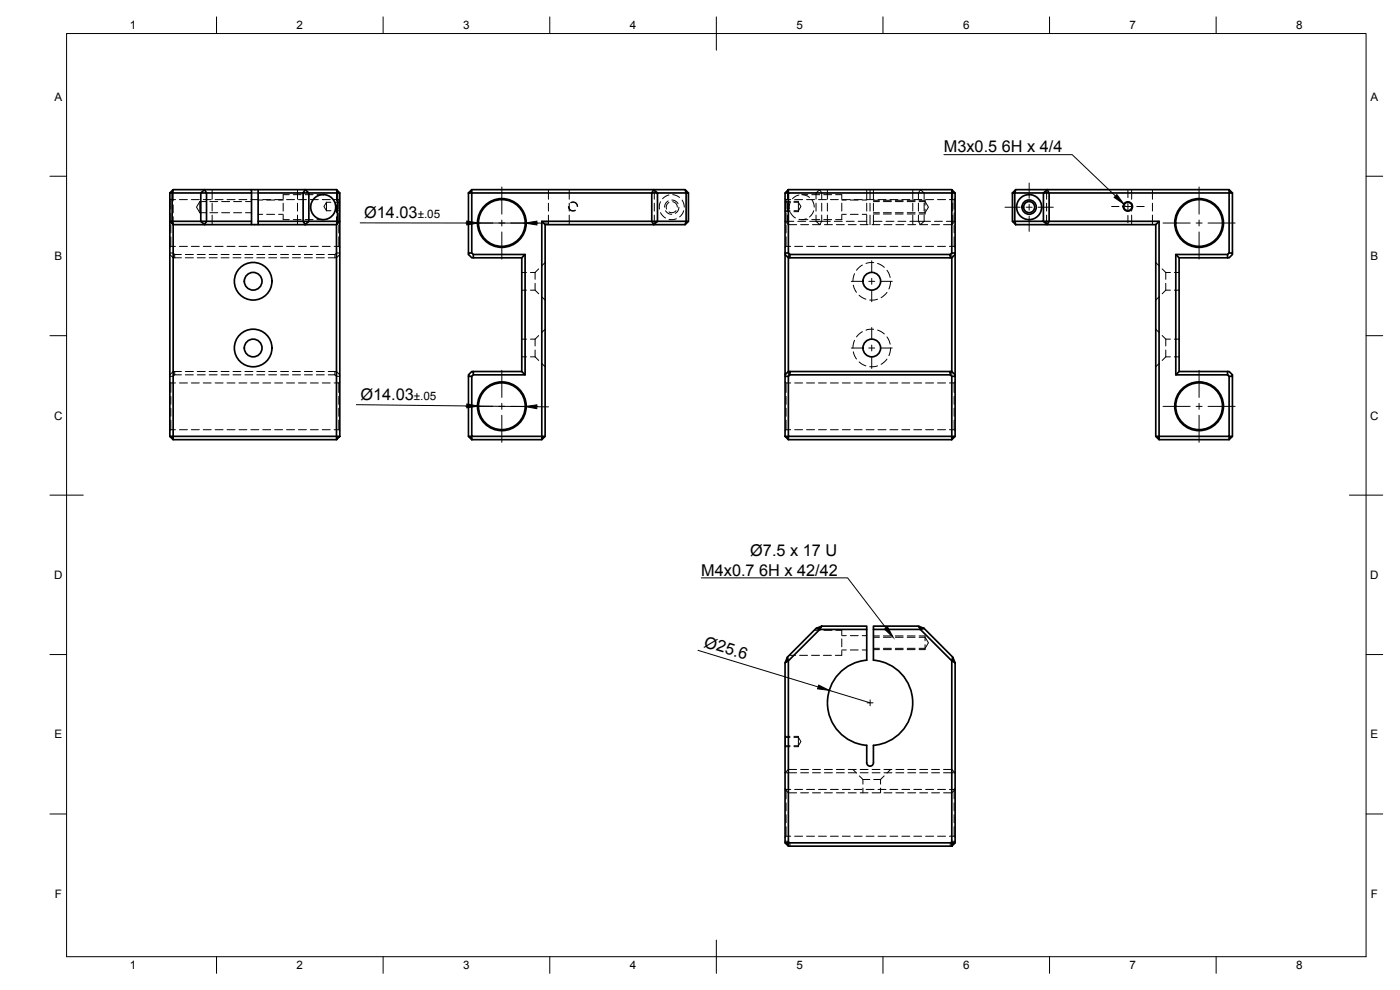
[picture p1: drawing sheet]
<svg xmlns="http://www.w3.org/2000/svg" width="420mm" height="297mm" viewBox="0 0 420 297" stroke-linecap="round" stroke-linejoin="round" font-family="sans-serif">
<defs><g id="words">
<g font-size="4.9">
<text x="283.3" y="45.7">M3x0.5</text>
<text x="300.7" y="45.7">6H x 4/4</text>
<text x="109.3" y="65.3">Ø14.03</text>
<text x="108.2" y="119.9" transform="rotate(1 108.2 119.9)">Ø14.03</text>
<text x="225.2" y="166.8">Ø7.5 x 17 U</text>
<text x="210.5" y="172.7">M4x0.7</text>
<text x="227.8" y="172.7">6H x 42/42</text>
<text x="211.1" y="194" transform="rotate(17 211.1 194)">Ø25.6</text>
</g>
<g font-size="3.5">
<text x="39" y="8.8">1</text>
<text x="89" y="8.8">2</text>
<text x="139" y="8.8">3</text>
<text x="189" y="8.8">4</text>
<text x="239" y="8.8">5</text>
<text x="289" y="8.8">6</text>
<text x="339" y="8.8">7</text>
<text x="389" y="8.8">8</text>
<text x="16.3" y="30.2">A</text>
<text x="411.3" y="30.2">A</text>
<text x="125.3" y="65.3">±.05</text>
<text x="16.3" y="78">B</text>
<text x="411.3" y="78">B</text>
<text x="16.2" y="125.9">C</text>
<text x="124.2" y="120.1" transform="rotate(1 124.2 120.1)">±.05</text>
<text x="411.2" y="125.9">C</text>
<text x="16.2" y="173.7">D</text>
<text x="411.2" y="173.7">D</text>
<text x="16.3" y="221.6">E</text>
<text x="411.3" y="221.6">E</text>
<text x="16.4" y="269.4">F</text>
<text x="411.4" y="269.4">F</text>
<text x="39" y="290.8">1</text>
<text x="89" y="290.8">2</text>
<text x="139" y="290.8">3</text>
<text x="189" y="290.8">4</text>
<text x="239" y="290.8">5</text>
<text x="289" y="290.8">6</text>
<text x="339" y="290.8">7</text>
<text x="389" y="290.8">8</text>
</g>
</g></defs>
<!-- layer: Visible -->
<g fill="none" stroke="#000" stroke-width=".51">
<path d="M51 57.9v73M51 57.9l1-1-.3 1zM52 56.9h23.5v1h-13.5v8.5h13.5v1h-23.5v63.5h49v-63.5h-9.4M60.3 57.9h-8.6v8.5l.3 1-1-1h9.3M60.3 57.9l1.1-1 .6 1zM60.3 57.9v8.5M75.5 56.9h2M75.5 57.9v8.5M77.5 57.9v8.5M91 57.9v8.5h-13.5v1h14.1M91.6 56.9l1.1 1h-1.7zM92.7 57.9h8.6v8.5h-8.6z"/>
<path d="M101 56.9h-23.5v1h13.5M101 56.9l1 1h-.7zM102 57.9v73M140.6 57.9l1-1v1zM140.6 57.9v18M141.6 56.9h64M196.2 56.9l1.1 1h-1.7zM205.6 56.9l1 1h-.7zM205.9 57.9h-8.6v8.5l-1.1 1-.6-1h10.3M205.9 57.9v8.5M206.6 57.9v8.5M235.6 57.9v54.6l1-1"/>
<path d="M236.6 56.9v1h-1zM236.6 56.9h49M285.6 56.9l1 1h-1zM286.6 57.9v18M303.8 57.9l1-1-.3 1zM303.8 57.9v8.5M304.5 57.9h8.6v8.5h-8.6zM304.8 56.9h9.5M313.1 57.9l1.2-1 .6 1zM314.3 56.9h54.6l1 1h-1v-1M369.9 57.9v18M60.3 66.4h1.7l-.6 1z"/>
<path d="M75.5 67.4h2M91 66.4h1.7l-1.1 1zM101.3 66.4h.7l-1 1zM141.6 75.9v-18h54v8.5h-33v64.5h-21v-18M142 77.4v-1l-.4-.5h-1v.5l1 1h15M142 76.4h15.6l-1 1M156.6 77.4v34.1M157.6 76.4v36.1h-15.6M162.6 66.4l1 1v63.5M163.6 67.4h42M205.9 66.4h.7l-1 1zM235.6 75.9h1l.5 .5v1h-.5l-1-1"/>
<path d="M236.6 75.9v-18h49v18M236.6 77.4v34.1M237.1 77.4h48.5M237.1 76.4h48.1v1M285.2 76.4l.4-.5h1v.5l-1 1M285.6 77.4v34.1M286.6 76.4v36.1M303.8 66.4h.7l.3 1zM304.8 67.4h42.1M313.1 66.4h1.8l-.6 1zM347.9 66.4l-1 1v63.5M353.9 77.4v34.1"/>
<path d="M368.4 76.4v1M368.9 75.9h1v.5l-1 1h-15l-1-1M140.6 112.9v18M142 111.5v1l-.4 .4h-1v-.4l1-1h15M156.6 111.5l1 1M235.6 112.5v18.4M236.6 111.5h48.6v1h-48.1v-1M236.6 112.9v18h49v-18M237.1 112.5l-.5 .4h-1M285.2 111.5h.4M285.6 111.5l1 1v.4h-1l-.4-.4M286.6 112.9v18"/>
<path d="M352.9 112.5l1-1h14.5v1zM352.9 112.5v-36.1h15.5l.5-.5v-18h-54v8.5h33v64.5h21v-18l-.5-.4M368.4 111.5h.5l1 1v.4h-1M369.9 112.9v18M51 130.9h1v1zM52 131.9h49M101 130.9h1l-1 1zM141.6 131.9v-1h-1l1 1h21M162.6 130.9h1l-1 1zM235.6 130.9h1v1zM236.6 131.9h49l1-1h-1v1M346.9 130.9h1v1z"/>
<path d="M347.9 131.9h21M368.9 130.9h1l-1 1zM235.6 198.9v54M236.3 197.2l.3 1.1-1 .6zM244.9 188.6l1.7-.7-.6 1zM244.9 188.6l-8.6 8.6M246.6 187.9h13.5v1h-14.1l-9.4 9.4M260.1 188.9v9.2a12.8 12.8 0 0 0-11.8 12.8 12.8 12.8 0 0 0 11.8 12.7v5.3M262.1 188.9v9.2a12.8 12.8 0 0 1 11.8 12.8 12.8 12.8 0 0 1-11.8 12.7v5.3M275.6 187.9l1.7 .7-1.1 .3zM275.6 187.9h-13.5v1h14.1l9.4 9.4v54.6h-49v-54.6M277.3 188.6l8.6 8.6"/>
<path d="M285.9 197.2l.7 1.7-1-.6zM286.6 198.9v54M260.1 228.9a1.01 1.01 0 0 0 1 1 1.01 1.01 0 0 0 1-1M235.6 252.9h1v1zM236.6 253.9h49M285.6 252.9h1l-1 1z"/>
<circle cx="97" cy="62.1" r="3.8"/>
<circle cx="150.6" cy="66.9" r="7.3"/>
<circle cx="150.6" cy="66.9" r="7"/>
<circle cx="308.9" cy="62.1" r="3.8"/>
<circle cx="308.9" cy="62.1" r="1.66"/>
<circle cx="308.9" cy="62.1" r="2.15"/>
<circle cx="338.5" cy="62" r="1.26"/>
<circle cx="338.5" cy="62" r="1.39"/>
<circle cx="359.9" cy="66.9" r="7.3"/>
<circle cx="359.9" cy="66.9" r="7"/>
<circle cx="76" cy="84.4" r="5.6"/>
<circle cx="76" cy="84.4" r="2.66"/>
<circle cx="261.6" cy="84.4" r="2.66"/>
<circle cx="76" cy="104.4" r="5.6"/>
<circle cx="76" cy="104.4" r="2.66"/>
<circle cx="261.6" cy="104.4" r="2.66"/>
<circle cx="150.6" cy="121.9" r="7.3"/>
<circle cx="150.6" cy="121.9" r="7"/>
<circle cx="359.9" cy="121.9" r="7.3"/>
<circle cx="359.9" cy="121.9" r="7"/>
</g>
<!-- layer: Hidden Narrow -->
<g fill="none" stroke="#000" stroke-width=".3">
<path d="M261.1 56.9v2.9M235.7 60.4h1.4M235.7 63.5h1.4M238.3 60.4h1.3M238.3 63.5h1.3M261.1 61v2.3M261.1 64.5v2.9M262.1 60.1h1.8M262.1 64.2h1.8M265.1 60.1h2.4M265.1 64.2h2.4M268.7 60.1h2.4"/>
<path d="M268.7 64.2h2.4M272.3 60.1h2.3M272.3 64.2h2.3M275.8 60.1h1.8M275.8 64.2h1.8M262.1 190.8h1.8M262.1 194.9h1.8M265.1 190.8h2.4M265.1 194.9h2.4M268.7 190.8h2.4M268.7 194.9h2.4M272.3 190.8h2.3"/>
<path d="M272.3 194.9h2.3M275.8 190.8h1.8M275.8 194.9h1.8M235.7 220.9h1.4M235.7 224h1.4M238.3 220.9h1.3M238.3 224h1.3"/>
</g>
<!-- layer: Hidden -->
<g fill="none" stroke="#000" stroke-width=".3">
<path d="M51 59.6l.3 .3M51.3 59.9v2.8M51.3 59.9h1.4M52 56.9v3.4M53.8 59.9h2.4M57.4 59.9h2.4M61 59.9h2.4M63.7 56.9v2.9M64.6 59.9h2.4M68.1 59.9h2.4M71.7 59.9h2.4M75.3 59.9h2.4"/>
<path d="M75.5 57.9h2M78.9 59.9h2.3M82.4 59.9h2.4M86 59.9h2.4M86.8 58.4h-1.8v1.4M88 58.4h2.4M89.3 56.9v2.9M89.6 59.9h2.3M91.6 58.4h2.4M93.2 59.9h2.3M95.1 58.4h1.9M96.7 59.9h2.4"/>
<path d="M100.3 59.9h1.4M101 56.9v3.4M101.7 59.9v2.8M102 59.6l-.3 .3M164.6 56.9v2.9M170.8 56.9v2.9M196.4 56.9v2.9M200.8 58.5l-1.1 .4-.9 .7M201.9 58.4l1.1 .3 .9 .5M235.6 59.6l.3 .3M235.9 59.9v2.8M235.9 59.9h1.4"/>
<path d="M236.6 56.9l-.3 1v1.9M238.5 59.9h2.4M239.8 58.5l-1.2 .5-.7 .6M240.6 58.4h1.8M240.9 58.4l1.3 .4 .8 .4M242.1 59.9h2.4M243.6 58.4h2.4M244.9 59.8v-1.9l1.1-1 .6 1v1.9M245.6 59.9h2.4M247.2 58.4h2.4M248.3 56.9v2.9M249.2 59.9h2.4"/>
<path d="M250.8 58.4h1.8v1.4M252.8 59.9h2.4M256.3 59.9h2.4M259.9 59.9h2.4M260.1 56.9v2.9M262.1 56.9v2.9M263.5 59.9h2.4M267.1 59.9h2.4M270.7 59.9h2.3M273.9 56.9v2.9M274.2 59.9h2.4M275.6 59.8v-1.9l.6-1 1.1 1v1.9"/>
<path d="M277.8 59.9h2.4M281.4 59.9h2.4M284.9 59.9h1.4M285.6 56.9l.3 1v1.9M286.3 59.9v2.8M286.6 59.6l-.3 .3M314.1 56.9v2.9M339.6 56.9v2.9M345.9 56.9v2.9M51 75.9h1l.4 .5M51 76.4l1 1h2.4M51.3 63.9v2.4"/>
<path d="M51.3 67.5v2.4M51.3 71.1v2.8M51.3 73.9h1.4M51.3 73.9l-.3 .3M52 61.5v2.3M52 65v2.4M53.8 73.9h2.4M54.4 76.4h-2v1M55.6 77.4h2.4M55.6 76.4h2.4M57.4 73.9h2.4M59.2 77.4h2.4"/>
<path d="M59.2 76.4h2.4M60 60.5v3.3M60 63.8h1.8M61 73.9h2.4M61.8 60.5h-1.8l-1 1.7 1 1.6M62.8 77.4h2.4M62.8 76.4h2.4M63 60.5h2.3M63 63.8h2.3M63.7 61v2.3M63.7 64.5v2.9M64.6 73.9h2.4"/>
<path d="M66.4 77.4h2.3M66.4 76.4h2.3M66.5 60.5h2.4M66.5 63.8h2.4M68.1 73.9h2.4M69.9 77.4h2.4M69.9 76.4h2.4M70.1 60.5h2.4M70.1 63.8h2.4M71.7 73.9h2.4M73.5 77.4h2.4M73.5 76.4h2.4"/>
<path d="M73.7 60.5h1.8M73.7 63.8h1.8M75.3 73.9h2.4M77.1 77.4h2.4M77.1 76.4h2.4M77.5 60h1.3M77.5 64.3h1.3M78.9 73.9h2.3M80 60h2.4M80 64.3h2.4M80.6 77.4h2.4M80.6 76.4h2.4"/>
<path d="M82.4 73.9h2.4M83.6 60h1.4M83.6 64.3h1.4M84.2 77.4h2.4M84.2 76.4h2.4M85 64.5v1.4h1.8M85 61v2.3M86 73.9h2.4M87.8 77.4h2.4M87.8 76.4h2.4M88 65.9h2.4M89.3 61v2.3"/>
<path d="M89.3 64.5v2.9M89.6 73.9h2.3M91.4 77.4h2.3M91.4 76.4h2.3M91.6 65.9h2.4M93.2 73.9h2.3M94.9 77.4h2.4M94.9 76.4h2.4M95.1 65.9h1.9M96.7 73.9h2.4M98 60.7v2.5M98 60.7l-.8 1.3 .8 1.2"/>
<path d="M98 60.7h1.3M98 63.2h1.3M98.5 76.4h2M100.3 73.9h1.4M100.5 63.2l1.5 .2M100.5 60.7h1.4M101 61.5v2.3M101 65v2.4M101.7 71.1v2.8M101.7 67.5v2.4M101.7 63.9v2.4M101.7 73.9l.3 .3"/>
<path d="M101.9 60.7v2.5M102 75.9h-1l-.5 .5v1M102 76.4l-1 1h-2.5M102 60.6l-.1 .1M163.6 78.8l-1.1 1M164.6 61v2.3M164.6 64.5v2.9M170.6 62a1.38 1.38 0 0 0 2.1 1.1M170.7 62a1.25 1.25 0 0 0 1.9 1M170.8 61v2.3M170.8 64.5v2.9M171.3 60.8a1.38 1.38 0 0 1 2.1 1.2"/>
<path d="M171.3 60.9a1.25 1.25 0 0 1 1.9 1.1M196.4 61v2.3M196.4 64.5v2.9M198.2 60.5l-.3 1.1v1.1M198.2 63.8l.7 .9 .8 .7M199.7 63.2l1 .9 .9 .2M200.5 60.3l-.7 .7-.3 1.2M200.8 60.7a1.65 1.65 0 0 0-.8 2M201.6 60l1.1 .3 .8 .8M201.9 60.5a1.62 1.62 0 0 1 1.4 1.7M202.9 63.2a1.64 1.64 0 0 1-2.1 .4M203 65.6l-1.1 .3-1.1-.1"/>
<path d="M203.8 62.2l-.3 .9-.8 .9M204.7 60l.5 1.1 .2 1.1M205.2 63.2l-.5 1.1-.7 .8M235.6 66.4h.7l.3 1zM235.6 60.6l1.5 .1M235.7 60.4v3.1M235.9 63.9v2.4M235.9 67.5v2.4M235.9 71.1v2.8M235.9 73.9h1.4M235.9 73.9l-.3 .3M236.3 64.5v1.9h1.9"/>
<path d="M236.3 61v2.3M236.6 75.9v1.5M236.6 67.4h2.5M237.1 63.2l-1.5 .2M237.2 60.5l-.3 1.2v1M237.2 63.8l.7 .9 .8 .7M238.3 60.7h1.3l.8 1.3-.8 1.2h-1.3M238.5 73.9h2.4M239.4 66.4h2.4M239.6 60.4v3.1M240.3 67.4h2.4M240.6 65.9h1.8"/>
<path d="M242 65.6l-1.1 .3-1.1-.1M242.1 73.9h2.4M243.6 65.9h2.4M243.7 60l.5 1.2 .2 1M243.8 67.4h2.4M244.2 63.3l-.6 1.1-.6 .7M244.9 66.4h1.7l-.6 1zM244.9 64.5v1.9h-1.9M244.9 61v2.3M245.6 73.9h2.4M246.6 64.5v1.9h2.6M246.6 61v2.3"/>
<path d="M247.2 65.9h2.4M247.4 67.4h2.4M248.3 61v2.3M248.3 64.5v2.9M249.2 73.9h2.4M250.4 66.4h2.4M251 67.4h2.4M252.6 61v2.3M252.6 64.5v1.4h-1.8M252.6 60h1.4M252.6 64.3h1.4M252.8 73.9h2.4"/>
<path d="M254 66.4h2.3M254.6 67.4h2.4M255.2 60h2.4M255.2 64.3h2.4M256.3 73.9h2.4M257.5 66.4h2.6M258.1 67.4h2.4M258.8 60h1.3M258.8 64.3h1.3M258.8 79.5l-1.8 1.6M259.9 73.9h2.4M260.1 61v2.3"/>
<path d="M260.1 64.5v2.9M261.7 67.4h2.4M262.1 61v2.3M262.1 64.5v2.9M262.1 66.4h2.6M262.1 60.5h1.8M262.1 63.8h1.8M262.2 78.8l-2.3 .2M263.4 79l2 1.2M263.5 73.9h2.4M265.1 60.5h2.4M265.1 63.8h2.4"/>
<path d="M265.3 67.4h2.4M265.9 66.4h2.4M267.1 73.9h2.4M268.7 60.5h2.4M268.7 63.8h2.4M268.9 67.4h2.4M269.5 66.4h2.4M270.7 73.9h2.3M272.3 60.5h2.3M272.3 63.8h2.3M272.4 67.4h2.4M273.9 61v2.3"/>
<path d="M273.9 64.5v2.9M274.2 73.9h2.4M275.6 66.4h1.7l-1.1 1zM275.6 64.5v1.9h-2.6M275.6 61v2.3M275.8 60.5h1.8l1 1.7-1 1.6h-1.8M276 67.4h2.4M277.3 66.4h2M277.3 61v2.3M277.3 64.5v1.9M277.6 60.1v1.5M277.6 62.7v1.5"/>
<path d="M277.8 73.9h2.4M279.6 67.4h2.4M280.4 66.4h2.4M281.4 73.9h2.4M283.2 67.4h2.4M284.9 73.9h1.4M285.6 75.9v1.5M285.9 66.4h.7l-1 1zM285.9 64.5v1.9h-1.9M285.9 61v2.3M286.3 71.1v2.8M286.3 67.5v2.4"/>
<path d="M286.3 63.9v2.4M286.3 73.9l.3 .3M314.1 61v2.3M314.1 64.5v2.9M339.6 61v2.3M339.6 64.5v2.9M345.9 61v2.3M345.9 64.5v2.9M346.9 78.8l1 1M156.6 81.8h1.4M156.6 87.1h1.4M159.2 81.8h1.4"/>
<path d="M159.2 87.1h1.4M160.6 85v2.1M160.6 81.8v2M160.6 87.1l1.1 1M161.7 80.7l-1.1 1.1M162.5 89l1.1 1.1M163.6 98.8l-1.1 1.1M256.1 85.6l.9 2.1M256.5 82.1l-.5 2.3M257.8 88.6l2.1 1.2M258.8 99.5l-1.8 1.6M262.2 98.8l-2.3 .2"/>
<path d="M263.4 89.8l-2.4 .2M263.4 99l2 1.2M266.2 81.1l.9 2.2M266.2 87.7l-1.8 1.6M267.3 84.4l-.5 2.3M346.9 98.8l1 1.1M347.9 89l-1 1.1M348.8 80.7l1.1 1.1M349.9 81.8v2M349.9 85v2.1M349.9 81.8h1.4M349.9 87.1h1.4"/>
<path d="M349.9 87.1l-1.1 1M352.4 81.8h1.5M352.4 87.1h1.5M51 114.6l.3 .3M51.3 114.9v2.9M51.3 118.9v2.4M51.3 114.9h1.4M52.4 111.5v1h2M52.4 112.5l-.4 .4h-1M53.8 114.9h2.4M54.4 111.5h-2.4l-1 1M55.6 112.5h2.4"/>
<path d="M55.6 111.5h2.4M57.4 114.9h2.4M59.2 112.5h2.4M59.2 111.5h2.4M61 114.9h2.4M62.8 112.5h2.4M62.8 111.5h2.4M64.6 114.9h2.4M66.4 112.5h2.3M66.4 111.5h2.3M68.1 114.9h2.4M69.9 112.5h2.4"/>
<path d="M69.9 111.5h2.4M71.7 114.9h2.4M73.5 112.5h2.4M73.5 111.5h2.4M75.3 114.9h2.4M77.1 112.5h2.4M77.1 111.5h2.4M78.9 114.9h2.3M80.6 112.5h2.4M80.6 111.5h2.4M82.4 114.9h2.4M84.2 112.5h2.4"/>
<path d="M84.2 111.5h2.4M86 114.9h2.4M87.8 112.5h2.4M87.8 111.5h2.4M89.6 114.9h2.3M91.4 112.5h2.3M91.4 111.5h2.3M93.2 114.9h2.3M94.9 112.5h2.4M94.9 111.5h2.4M96.7 114.9h2.4M98.5 111.5h2.5l1 1"/>
<path d="M100.3 114.9h1.4M100.5 111.5v1h-2M100.5 112.5l.5 .4h1M101.7 118.9v2.4M101.7 114.9v2.9M102 114.6l-.3 .3M156.6 101.8h1.4M156.6 107.1h1.4M159.2 101.8h1.4M159.2 107.1h1.4M160.6 105v2.1M160.6 101.8v2"/>
<path d="M160.6 107.1l1.1 1M161.7 100.7l-1.1 1.1M162.5 109l1.1 1.1M235.6 114.6l.3 .3h1.4M235.9 114.9v2.9M235.9 118.9v2.4M236.6 111.5v1.4M238.5 114.9h2.4M242.1 114.9h2.4M245.6 114.9h2.4M249.2 114.9h2.4M252.8 114.9h2.4"/>
<path d="M256.1 105.6l.9 2.1M256.3 114.9h2.4M256.5 102.1l-.5 2.3M257.8 108.6l2.1 1.2M259.9 114.9h2.4M263.4 109.8l-2.4 .2M263.5 114.9h2.4M266.2 101.1l.9 2.2M266.2 107.7l-1.8 1.6M267.1 114.9h2.4M267.3 104.4l-.5 2.3M270.7 114.9h2.3"/>
<path d="M274.2 114.9h2.4M277.8 114.9h2.4M281.4 114.9h2.4M284.9 114.9h1.4M285.6 111.5v1.4M286.3 118.9v2.4M286.3 114.9v2.9M286.6 114.6l-.3 .3M347.9 109l-1 1.1M348.8 100.7l1.1 1.1M349.9 101.8v2M349.9 105v2.1"/>
<path d="M349.9 101.8h1.4M349.9 107.1h1.4M349.9 107.1l-1.1 1M352.4 101.8h1.5M352.4 107.1h1.5M51.3 122.5v2.4M51.3 126.1v2.8M51.3 128.9h1.4M51.3 128.9l-.3 .3M53.8 128.9h2.4M57.4 128.9h2.4M61 128.9h2.4"/>
<path d="M64.6 128.9h2.4M68.1 128.9h2.4M71.7 128.9h2.4M75.3 128.9h2.4M78.9 128.9h2.3M82.4 128.9h2.4M86 128.9h2.4M89.6 128.9h2.3M93.2 128.9h2.3M96.7 128.9h2.4M100.3 128.9h1.4l.3 .3M101.7 126.1v2.8"/>
<path d="M101.7 122.5v2.4M235.9 122.5v2.4M235.9 126.1v2.8M235.9 128.9l-.3 .3M235.9 128.9h1.4M238.5 128.9h2.4M242.1 128.9h2.4M245.6 128.9h2.4M249.2 128.9h2.4M252.8 128.9h2.4M256.3 128.9h2.4M259.9 128.9h2.4"/>
<path d="M263.5 128.9h2.4M267.1 128.9h2.4M270.7 128.9h2.3M274.2 128.9h2.4M277.8 128.9h2.4M281.4 128.9h2.4M284.9 128.9h1.4M286.3 126.1v2.8M286.3 122.5v2.4M286.3 128.9l.3 .3M236.9 196.6h1.9M240 196.6h2.4"/>
<path d="M243.5 196.6h2.4M244.4 189.1h1.7M247.1 196.6h2.4M247.3 189.1h2.4M250.9 189.1h1.7v1.4M252.6 191.7v2.4M252.6 195.2v1.4h-1.9M252.6 190.7h1.4M252.6 195h1.4M255.2 190.7h2.4M255.2 195h2.4M258.8 190.7h1.3"/>
<path d="M258.8 195h1.3M262.1 191.2h1.8M262.1 194.5h1.8M265.1 191.2h2.4M265.1 194.5h2.4M268.7 191.2h2.4M268.7 194.5h2.4M272.3 191.2h2.3M272.3 194.5h2.3M275.8 191.2h1.8l1 1.7-1 1.6h-1.8M277.6 190.8v1.5M277.6 193.4v1.5"/>
<path d="M235.6 221.1l1.5 .1M235.6 236.9l1 1h2.5M235.6 236.6l.3 .3M235.7 220.9v3.1M235.9 236.9v2.8M235.9 236.9h1.4M237.1 223.8l-1.5 .1M238.3 221.2h1.3l.8 1.3-.8 1.3h-1.3M238.5 236.9h2.4M239.1 230.9h-2.5l-1 1h3.5M239.6 220.9v3.1M240.3 237.9h2.4"/>
<path d="M240.3 231.9h2.4M240.3 230.9h2.4M242.1 236.9h2.4M243.8 237.9h2.4M243.8 231.9h2.4M243.8 230.9h2.4M245.6 236.9h2.4M247.4 237.9h2.4M247.4 231.9h2.4M247.4 230.9h2.4M249.2 236.9h2.4M251 237.9h2.4"/>
<path d="M251 231.9h2.4M251 230.9h2.4M252.8 236.9h2.4M254.6 237.9h2.4M254.6 231.9h2.4M254.6 230.9h2.4M256 230.9l1 1.1M256.3 236.9h2.4M257.9 232.8l1.1 1.1M258.1 237.9h2.4M258.1 231.9h2.4M258.1 230.9h2.4"/>
<path d="M259 233.9h2M259 233.9v1.4M259 236.5v1.4M259.9 236.9h2.4M261.7 237.9h2.4M261.7 231.9h2.4M261.7 230.9h2.4M262.2 233.9h2.1M263.5 236.9h2.4M264.3 233.9v1.4M264.3 236.5v1.4M265.3 237.9h2.4"/>
<path d="M265.3 231.9h2.4M265.3 230.9h2.4M265.3 232.8l-1 1.1M267.1 236.9h2.4M267.3 230.9l-1.1 1.1M268.9 237.9h2.4M268.9 231.9h2.4M268.9 230.9h2.4M270.7 236.9h2.3M272.4 237.9h2.4M272.4 231.9h2.4M272.4 230.9h2.4"/>
<path d="M274.2 236.9h2.4M276 237.9h2.4M276 231.9h2.4M276 230.9h2.4M277.8 236.9h2.4M279.6 237.9h2.4M279.6 231.9h2.4M279.6 230.9h2.4M281.4 236.9h2.4M283.2 230.9h2.4l1 1h-3.4M284.9 236.9h1.4M286.3 236.9v2.8"/>
<path d="M286.6 236.9l-1 1h-2.4M286.6 236.6l-.3 .3M235.6 252.4h1l.5 .5v1M235.9 240.9v2.4M235.9 244.5v2.4M235.9 248v2.9M235.9 250.9h1.4M235.9 250.9l-.3 .3M238.5 250.9h2.4M242.1 250.9h2.4M245.6 250.9h2.4M249.2 250.9h2.4"/>
<path d="M252.8 250.9h2.4M256.3 250.9h2.4M259.9 250.9h2.4M263.5 250.9h2.4M267.1 250.9h2.4M270.7 250.9h2.3M274.2 250.9h2.4M277.8 250.9h2.4M281.4 250.9h2.4M284.9 250.9h1.4M286.3 248v2.9M286.3 244.5v2.4"/>
<path d="M286.3 240.9v2.4M286.3 250.9l.3 .3M286.6 252.4h-1l-.4 .5v1"/>
</g>
<!-- layer: BORDER -->
<g fill="none" stroke="#000" stroke-width=".3">
<path d="M20 10.1h390v276.9h-390zM65 5.1v5M115 5.1v5M165 5.1v5M215 5.1v10M265 5.1v5M315 5.1v5M365 5.1v5M15 52.9h5M410 52.9h5M15 100.7h5M410 100.7h5"/>
<path d="M15 148.6h10M405 148.6h10M15 196.4h5M410 196.4h5M15 244.2h5M410 244.2h5M65 287v5M115 287v5M165 287v5M215 282.1v9.9M265 287v5M315 287v5"/>
<path d="M365 287v5"/>
</g>
<!-- layer: FD_Dimensions -->
<path d="M108.1 66.9h32M143.6 66.9h14M161.1 66.9h3.5M107 121.4l33.1 .4M143.6 121.8l14 .2M161.1 122l3.5 .1M209.5 195.1l36 11M248.9 207.1l12.2 3.8" fill="none" stroke="#000" stroke-width=".3"/>
<path d="M140.1 66.3l3.5 .6-3.5 .6zM157.6 66.9l3.5-.6v1.2zM140.1 121.2l3.5 .6-3.5 .6zM157.6 122l3.5-.5v1.1zM245.7 205.6l3.2 1.5-3.5-.4z" fill="#000" stroke="#000" stroke-width=".3"/>
<!-- layer: Smart Centers -->
<g fill="none" stroke="#000" stroke-width=".3">
<path d="M150.6 56.1v8.1M308.9 54.9v4.6M338.5 57.1v2.2M359.9 56.1v8.1M139.8 66.9h8.1M149.7 66.9h1.8M150.6 66v1.8M150.6 69.6v8.1M153.3 66.9h8.1M261.6 78.3v3.4M301.6 62.2h4.6M308 62.2h1.8"/>
<path d="M308.9 61.3v1.8M308.9 64.8v4.6M311.6 62.2h4.5M333.6 62h2.2M337.6 62h1.8M338.5 61.1v1.8M338.5 64.7v2.2M341.2 62h2.2M349 66.9h8.2M359 66.9h1.8M359.9 66v1.8M359.9 69.6v8.1"/>
<path d="M362.5 66.9h8.2M255.5 84.4h3.5M260.7 84.4h1.8M261.6 83.5v1.8M261.6 87.1v3.5M261.6 98.3v3.4M264.3 84.4h3.5M150.6 111.1v8.1M255.5 104.4h3.5M260.7 104.4h1.8M261.6 103.5v1.8M261.6 107.1v3.5"/>
<path d="M264.3 104.4h3.5M359.9 111.1v8.1M139.8 121.9h8.1M149.7 121.9h1.8M150.6 121v1.8M150.6 124.6v8.1M153.3 121.9h8.1M349 121.9h8.2M359 121.9h1.8M359.9 121v1.8M359.9 124.6v8.1M362.5 121.9h8.2"/>
<path d="M260.2 210.9h1.8M261.1 210v1.8"/>
</g>
<!-- layer: Hole Notes -->
<path d="M335.2 58.4l2.1 2.8-2.9-2zM265.5 188.8l.9-.7 1.6 3.1z" fill="#000" stroke="#000" stroke-width=".3"/>
<path d="M283.3 46.4h38.5l13 12.4M210.5 173.4h43.9l11.5 15" fill="none" stroke="#000" stroke-width=".3"/>
<use href="#words"/>
</svg>
